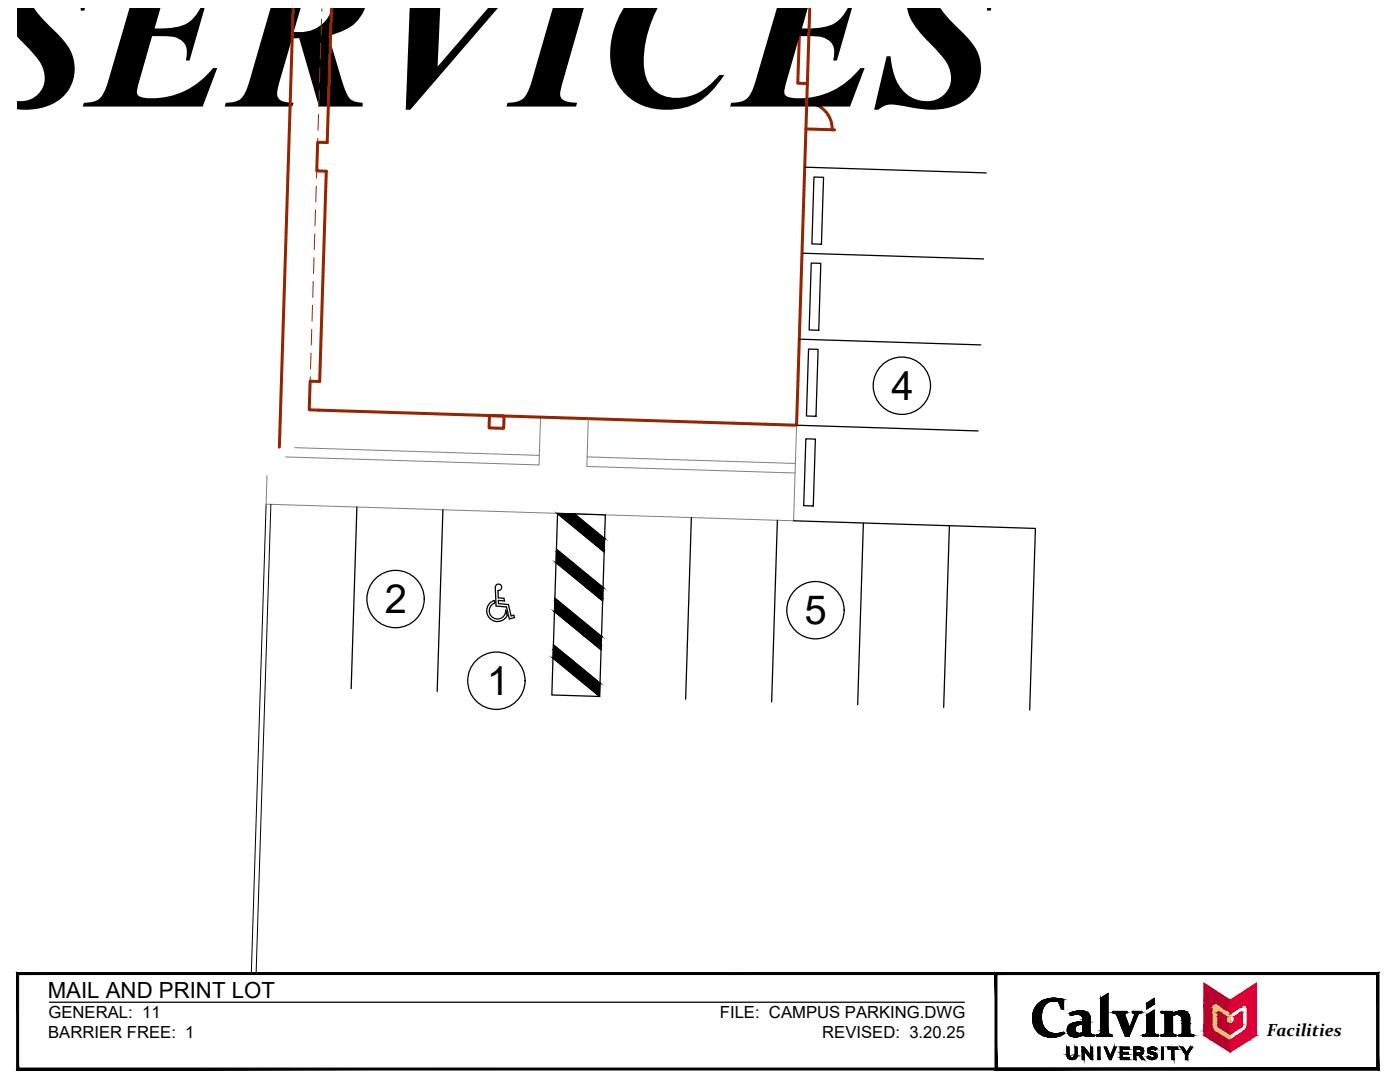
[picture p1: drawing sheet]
<svg xmlns="http://www.w3.org/2000/svg" width="279mm" height="216mm" viewBox="0 0 279 216" stroke-linecap="round" stroke-linejoin="round" font-family="sans-serif">
<defs><g id="words">
<text font-size="42.3" x="18" y="21.3">ERVICES</text>
<g font-size="8">
<text x="177.9" y="79.8">4</text>
<text x="76.8" y="122.4">2</text>
<text x="160.5" y="124.6">5</text>
<text x="97.1" y="138.7">1</text>
</g>
<text font-size="4.4" x="9.5" y="199.1">MAIL AND PRINT LOT</text>
<text font-size="3.5" x="252.8" y="206.8">Facilities</text>
<g font-size="3.3">
<text x="9.7" y="203.1">GENERAL: 11</text>
<text x="143.7" y="203.1">FILE: CAMPUS PARKING.DWG</text>
<text x="9.6" y="207.1">BARRIER FREE: 1</text>
<text x="164.1" y="207.1">REVISED: 3.20.25</text>
</g>
</g></defs>
<!-- layer: CAMPUS MASTER PLAN - BASE|C-BLDG -->
<path d="M58.5 1.8l-2.7 87.4M66.1 1.8l-.8 26.6h-1.9l-.2 5.7 1.9 .1-1.3 41.9h-1.9l-.2 5.7 97.3 3 2.6-83M159.7 1.8l-.5 14.8 1.9 .1M160.8 25.7l5.8 .2M161 20.5a5.2 5.2 0 0 1 5.1 5.4M97.7 82.9l2.9 .1-.1 2.5-2.9-.1z" fill="none" stroke="#952500" stroke-width=".6"/>
<!-- layer: CAMPUS MASTER PLAN - BASE|C-WALK -->
<path d="M58.8 89.3l48.8 1.6M107.9 83.2l-.3 9.6-50.6-1.6M117.2 91.2l41.5 1.3M117.4 83.5l-.3 9.6 41.6 1.3M159 84.8l-.6 19.1-105.3-3.3 .2-5.7" fill="none" stroke="#808080" stroke-width=".2"/>
<!-- layer: CAMPUS MASTER PLAN - BASE|A-ROOF-LINE -->
<g fill="none" stroke="#952500" stroke-width=".2">
<path d="M58.1 15.5l-.1 3.2M58.2 10.8l-.1 3.1M58.4 6l-.1 3.2M58.5 1.8l-.1 2.6M63.7 18.1l-.1 3.2M63.9 13.3l-.1 3.2M64 8.6l-.1 3.1M64.2 3.8l-.1 3.2M64.2 1.8v.4M57.3 39.3l-.1 3.2M57.5 34.6l-.1 3.1M57.6 29.8l-.1 3.2"/>
<path d="M57.8 25l-.1 3.2M57.9 20.3l-.1 3.2M63.1 37.1l-.1 3.2M63.3 32.4l-.1 3.1M63.4 27.6l-.1 3.2M63.6 22.8l-.1 3.2M56.7 58.4l-.1 3.1M56.9 53.6l-.1 3.2M57 48.8l-.1 3.2M57.2 44.1l-.1 3.2M62.5 56.2l-.1 3.1M62.7 51.4l-.1 3.2"/>
<path d="M62.8 46.6l-.1 3.2M63 41.9l-.1 3.2M56.1 77.4l-.1 3.2M56.3 72.6l-.1 3.2M56.4 67.9l-.1 3.2M56.6 63.1l-.1 3.2M61.8 80l-.1 1.8M61.9 75.2l-.1 3.2M62.1 70.4l-.1 3.2M62.2 65.7l-.1 3.2M62.4 60.9l-.1 3.2M55.8 86.9l-.1 2.3"/>
<path d="M56 82.2l-.1 3.1"/>
</g>
<!-- layer: CAMPUS MASTER PLAN - BASE|C-ROAD -->
<path d="M53.1 100.6l-2.9 93.7M54.1 100.6l-3 93.5 5.7 .2" fill="none" stroke="#000" stroke-width=".2"/>
<!-- layer: C-PARK -->
<g fill="none" stroke="#000" stroke-width=".25">
<path d="M160.6 33.4l36.2 1.1M162.4 35.3l2 .1-.5 13.3h-1.9zM160.1 50.5l36.2 1.2M161.9 52.5h1.9l-.4 13.4-1.9-.1zM159.5 67.7l36.2 1.1M161.4 69.6l1.9 .1-.5 13.4-1.9-.1zM159 84.8l36.2 1.2M160.8 87.6h1.9l-.4 13.4-1.9-.1zM71.2 101.2l-1.1 36.2M88.4 101.7l-1.2 36.3M98.6 119.8a2.15 2.15 0 0 0-.9 3.5 2.15 2.15 0 0 0 3.5-.5l-.3-1.1a1.65 1.65 0 0 1-1.3 1.8 1.65 1.65 0 0 1-1.9-1.2 1.65 1.65 0 0 1 1-2M98.7 119.8l.1 .5"/>
<path d="M99.4 117.8a.64 .64 0 0 0 .7-.6 .64 .64 0 0 0-.6-.7 .64 .64 0 0 0-.7 .7l.2 3.7 2.1 .2 .5 2.4 1.1-.3-.1-.4-.6 .1-.5-2.3-2-.2v-.6l1.2 .1-.1-.5-1.2-.1v-1.5M110.7 119.4l9.3 7.6M111 112.3l9.3 7.6M111.1 109.6l9.3 7.6M111.3 102.4l9.5 .3-1.1 36.3-9.6-.3zM111.3 102.5l9.3 7.6M114.7 102.5l6 5M138 103.3l-1.2 36.2M155.1 103.8l-1.1 36.3M158.4 103.9l48.2 1.5-1.1 36.3M172.3 104.4l-1.1 36.2M189.5 104.9l-1.2 36.2"/>
<path d="M110.4 131.3l9.3 7.7M110.4 128.7l9.4 7.6M110.7 122l9.3 7.7"/>
</g>
<g fill="#000" stroke="#000" stroke-width=".2">
<path d="M110.7 119.4l.7 .5h-.7zM111.1 109.6l.6 .5h-.7zM111.3 102.4l2.2 .1zM117 117.2h3.4l-.1 2.2zM117.3 107.5h3.4l-.1 2.1zM110.4 131.3h3.3l6.1 5zM110.4 128.7l1.3 1h-1.3zM116.7 127h3.3v1.7z"/>
<path d="M110.7 119.9l3.3 2.1-2.6-2.1zM110.7 119.9l3.3 2.1h-3.3z"/>
<path d="M111 110.1l3.3 2.2-2.6-2.2zM111 110.1l3.3 2.2h-3.3z"/>
<path d="M111.3 102.5h3.4zM111.3 102.5h3.4z"/>
<path d="M111 112.3l9.4 4.9-6.1-4.9zM111 112.3l9.4 4.9h-3.4z"/>
<path d="M111.3 102.5l9.4 5-6-5zM111.3 102.5l9.4 5h-3.4z"/>
<path d="M117 117.2l2.6 2.2h.7zM119.6 119.4h.7v.5z"/>
<path d="M117.3 107.5l2.6 2.1h.7zM119.9 109.6h.7v.5z"/>
<path d="M110.4 131.3l6 5h3.4zM116.4 136.3h3.4l-.1 2.7z"/>
<path d="M110.4 129.7l3.3 1.6-2-1.6zM110.4 129.7l3.3 1.6h-3.3z"/>
<path d="M110.7 122l9.3 5-6-5zM110.7 122l9.3 5h-3.3z"/>
<path d="M116.7 127l2 1.7h1.3zM118.7 128.7h1.3v1z"/>
</g>
<!-- layer: C-PARK-TEXT -->
<g fill="none" stroke="#000" stroke-width=".25">
<circle cx="180" cy="77" r="5.7"/>
<circle cx="78.9" cy="119.5" r="5.7"/>
<circle cx="99.1" cy="135.8" r="5.7"/>
<circle cx="162.7" cy="121.8" r="5.7"/>
</g>
<!-- layer: A-TITL -->
<g fill="#000" stroke="#000" stroke-width=".2">
<path d="M210 199.2h.4zM219.6 199.2l1.5-1v1zM228.9 200.2l1.5-1v1zM209.5 207h.8zM212 206h.3zM213.6 204.4h4zM213.6 202.6h.3zM213.7 211.4h.5zM214.5 206.9h.4zM215.5 201.7h.4zM216.3 206.5h2zM219.6 206.3h1.6z"/>
<path d="M219.6 206.2h1.5zM228.7 206.3h1.8zM228.8 206.3h1.7zM228.9 200.2h1.5v.2zM229.8 208.9h.4zM230.4 210.5h.5zM228.9 202.5l1.5-1v1zM234 202.3h3.2zM235.7 201.7h.3z"/>
<path d="M207.7 199.9h1.6zM207.5 200h1.6z"/>
<path d="M207.8 199.8l1.5 .1 .3-.1zM207.7 199.9l.1-.1 1.5 .1z"/>
<path d="M207.9 199.8h1.8zM207.8 199.8h1.8z"/>
<path d="M207.9 199.8h1.9zM207.9 199.8h1.8z"/>
<path d="M208 199.7h2.1zM207.9 199.8h1.9z"/>
<path d="M208 199.7h2.3zM208 199.7h2.3z"/>
<path d="M208 199.7h2.3zM208 199.7h2.1z"/>
<path d="M210.3 199.7h2zM210.3 199.7h2z"/>
<path d="M210 199.2h.8zM209.8 199.2h1z"/>
<path d="M209.8 199.2h1.1zM209.7 199.2h1.2z"/>
<path d="M209.7 199.2l1.6 .1zM209.5 199.3h1.8z"/>
<path d="M209.5 199.3h1.9zM209.4 199.3h2z"/>
<path d="M209.4 199.3h2.4zM209.2 199.3h2.6z"/>
<path d="M209.2 199.3h2.7zM209 199.3h2.9z"/>
<path d="M209 199.3l3.2 .1zM208.8 199.4h3.4z"/>
<path d="M208.8 199.4l3.5 .1zM208.6 199.5h3.7z"/>
<path d="M208.6 199.5h3.7zM208.6 199.5h3.7z"/>
<path d="M208.6 199.5l3.7 .1zM208.3 199.6h4z"/>
<path d="M208.3 199.6l4 .1v-.1zM208.1 199.7l.2-.1 4 .1z"/>
<path d="M208.1 199.7h4.2zM208 199.7h4.3z"/>
<path d="M210.3 199.7h2zM210.3 199.7h2z"/>
<path d="M210.6 199.7l1.7 .1zM210.6 199.7l1.7 .1z"/>
<path d="M210.9 199.8l1.4 .1zM210.9 199.8l1.4 .1z"/>
<path d="M211.2 199.9l1.1 1.4v-1.4zM211.2 199.9l1.1 1.4h-.5z"/>
<path d="M219.6 199.2l1.5 6.3v-6.3zM219.6 199.2l1.5 6.3h-1.5z"/>
<path d="M3.7 213.1l-.4 .4 271.5-.4zM3.3 213.5l271.5-.4 .4 .4zM274.8 194.5v18.6l.4 .4zM274.8 194.5l.4-.4v19.4zM3.7 194.5h271.1l.4-.4zM3.3 194.1h271.9l-271.5 .4zM3.3 194.1l.4 19v-18.6zM3.3 194.1l.4 19-.4 .4z"/>
<path d="M199 213.1l-.4 .4 76.2-.4zM198.6 213.5l76.2-.4 .4 .4zM274.8 194.5v18.6l.4 .4zM274.8 194.5l.4-.4v19.4zM199 194.5h75.8l.4-.4zM198.6 194.1h76.6l-76.2 .4zM198.6 194.1l.4 19v-18.6zM198.6 194.1l.4 19-.4 .4z"/>
<path d="M206.1 202.5l1.7 .2v-.2zM206.1 202.5l1.7 .2h-1.7z"/>
<path d="M206.1 202.7l1.7 .2v-.2zM206.1 202.7l1.7 .2h-1.7z"/>
<path d="M206.1 202.9l1.7 .1v-.1zM206.1 202.9l1.7 .1h-1.7z"/>
<path d="M206.1 203l1.7 .2v-.2zM206.1 203l1.7 .2h-1.7z"/>
<path d="M206.1 203.2l1.8 .2-.1-.2zM206.1 203.2l1.8 .2h-1.8z"/>
<path d="M206.1 203.4l1.8 .2v-.2zM206.1 203.4l1.8 .2h-1.8z"/>
<path d="M206.1 202.3l1.7 .2 .1-.2zM206.1 202.3l1.7 .2h-1.7z"/>
<path d="M206.1 203.6l1.8 .2v-.2zM206.1 203.6l1.8 .2h-1.8z"/>
<path d="M206.2 202.1l1.7 .2v-.2zM206.2 202.1l1.7 .2h-1.8z"/>
<path d="M206.2 202h1.7zM206.2 202l1.7 .1z"/>
<path d="M206.1 203.8l1.9 .2-.1-.2zM206.1 203.8l1.9 .2h-1.9z"/>
<path d="M206.1 204l1.9 .2v-.2zM206.1 204l1.9 .2h-1.8z"/>
<path d="M206.3 201.8l1.6 .2 .1-.2zM206.3 201.8l1.6 .2h-1.7z"/>
<path d="M206.3 201.7h1.7zM206.3 201.7l1.7 .1z"/>
<path d="M206.2 204.2l1.9 .1-.1-.1zM206.2 204.2l1.9 .1h-1.9z"/>
<path d="M206.4 201.5l1.6 .2v-.2zM206.4 201.5l1.6 .2h-1.7z"/>
<path d="M206.2 204.3l1.9 .2v-.2zM206.2 204.3l1.9 .2h-1.8z"/>
<path d="M206.4 201.4l1.6 .1 .1-.1zM206.4 201.4l1.6 .1h-1.6z"/>
<path d="M206.3 204.5l1.9 .2-.1-.2zM206.3 204.5l1.9 .2h-1.9z"/>
<path d="M206.5 201.2l1.6 .2 .1-.2zM206.5 201.2l1.6 .2h-1.7z"/>
<path d="M206.6 201.1h1.6zM206.6 201.1l1.6 .1z"/>
<path d="M206.3 204.7l1.9 .1zM206.3 204.7l1.9 .1z"/>
<path d="M206.4 204.8l1.9 .1-.1-.1zM206.4 204.8l1.9 .1h-1.9z"/>
<path d="M206.7 200.9l1.5 .2 .1-.2zM206.7 200.9l1.5 .2h-1.6z"/>
<path d="M206.4 204.9l2 .2-.1-.2zM206.4 204.9l2 .2h-1.9z"/>
<path d="M206.7 200.8h1.6zM206.7 200.8l1.6 .1z"/>
<path d="M206.5 205.1h2zM206.5 205.1h2z"/>
<path d="M206.5 205.1l2.1 .2-.1-.2zM206.5 205.1l2.1 .2h-1.9z"/>
<path d="M206.9 200.6l1.4 .2 .2-.2zM206.9 200.6l1.4 .2h-1.6z"/>
<path d="M206.9 200.6h1.6zM206.9 200.6h1.6z"/>
<path d="M206.7 205.3l1.9 .1zM206.7 205.3l1.9 .1z"/>
<path d="M207.1 200.4l1.4 .2 .1-.2zM207.1 200.4l1.4 .2h-1.6z"/>
<path d="M206.7 205.4l2.1 .2-.2-.2zM206.7 205.4l2.1 .2h-2z"/>
<path d="M207.1 200.4h1.6zM207.1 200.4h1.5z"/>
<path d="M207.2 200.3l1.5 .1 .1-.1zM207.1 200.4l.1-.1 1.5 .1z"/>
<path d="M206.8 205.6h2.1zM206.8 205.6h2.1z"/>
<path d="M207.3 200.2h1.5zM207.2 200.3h1.6z"/>
<path d="M206.9 205.6l2.1 .1zM206.9 205.6l2.1 .1z"/>
<path d="M207 205.7l2.3 .2-.3-.2zM207 205.7l2.3 .2h-2.2z"/>
<path d="M207.5 200.1l1.3 .1 .3-.1zM207.3 200.2l.2-.1 1.3 .1z"/>
<path d="M207.5 200h1.6zM207.5 200.1h1.6z"/>
<path d="M207.1 205.9h2.2zM207.1 205.9h2.2z"/>
<path d="M207.1 205.9l2.5 .1-.3-.1zM207.1 205.9l2.5 .1h-2.3z"/>
<path d="M209.5 207h.8zM209.7 207h.6z"/>
<path d="M207.3 206l2.5 .1zM207.3 206l2.5 .1z"/>
<path d="M207.4 206.1l2.6 .1zM207.4 206.1l2.6 .1z"/>
<path d="M207.4 206.2h2.7zM207.4 206.2h2.7z"/>
<path d="M207.5 206.2h2.9zM207.5 206.2h2.9z"/>
<path d="M207.5 206.2h3.2zM207.5 206.2h3.2z"/>
<path d="M209.3 206.9h1.3zM209.3 206.9l1 .1z"/>
<path d="M209.1 206.9h1.6zM209.1 206.9h1.5z"/>
<path d="M209 206.9h1.9zM209 206.9h1.7z"/>
<path d="M208.7 206.8h2.4zM208.7 206.8l2.2 .1z"/>
<path d="M208.6 206.8h2.6zM208.6 206.8h2.5z"/>
<path d="M208.4 206.7h3.1zM208.4 206.7l2.8 .1z"/>
<path d="M208.3 206.7h3.2zM208.3 206.7h3.2z"/>
<path d="M208 206.6l3.5 .1 .3-.1zM208 206.6l3.5 .1h-3.2z"/>
<path d="M207.8 206.4l4 .2 .3-.2zM207.8 206.4l4 .2h-3.8zM208 206.6h3.8zM208 206.6h3.8z"/>
<path d="M207.7 206.4h4.4zM207.7 206.4h4.4z"/>
<path d="M212 206l.3 .1zM211.8 206.1h.5z"/>
<path d="M211.8 206.1l.5 .1zM211.5 206.2h.8z"/>
<path d="M211.5 206.2h.9zM211.1 206.2h1.3z"/>
<path d="M211.1 206.2h1.3zM210.8 206.2h1.6z"/>
<path d="M210.8 206.2h1.6zM210.7 206.2h1.7z"/>
<path d="M207.5 206.2l4.6 .2 .3-.2zM207.5 206.2l4.6 .2h-4.4z"/>
<path d="M212.9 208.9l.5 1.6v-1.6zM212.9 208.9l.5 1.6h-.5z"/>
<path d="M212.9 210.5h.5zM212.9 210.5h.5z"/>
<path d="M212.9 210.5l.5 .1zM212.9 210.5l.5 .1z"/>
<path d="M212.9 210.6l.5 .1zM212.9 210.6l.5 .1z"/>
<path d="M212.9 210.7h.5zM212.9 210.7h.5z"/>
<path d="M212.9 210.7l.6 .1zM212.9 210.7l.6 .1z"/>
<path d="M213 210.8l.5 .1zM213 210.8l.5 .1z"/>
<path d="M213 210.9h.6zM213 210.9h.6z"/>
<path d="M213 210.9l.6 .1zM213 210.9l.6 .1z"/>
<path d="M213.1 211h.7zM213.1 211h.7z"/>
<path d="M213.7 211.4h.4zM213.8 211.4h.3z"/>
<path d="M213.1 211h.8zM213.1 211h.8z"/>
<path d="M213.1 211h.8zM213.1 211h.8z"/>
<path d="M213.6 202.5h.4zM213.6 202.5l.3 .1z"/>
<path d="M213.1 211h.9zM213.1 211h.9z"/>
<path d="M213.6 202.5h.7zM213.6 202.5h.4z"/>
<path d="M213.6 211.4h.7zM213.6 211.4h.6z"/>
<path d="M213.5 211.3h.9zM213.5 211.3l.8 .1z"/>
<path d="M214.5 206.9h.3zM214.5 206.9h.3z"/>
<path d="M213.4 211.3h1.1zM213.4 211.3h1z"/>
<path d="M213 205.3h1.5zM213 205.3h1.5z"/>
<path d="M213 205.3l1.5 .2v-.2zM213 205.3l1.5 .2h-1.5zM213 205.5h1.5zM213 205.5h1.5z"/>
<path d="M213 205.5l1.6 .2-.1-.2zM213 205.5l1.6 .2h-1.6z"/>
<path d="M214.5 210.6h.5zM214.5 210.6h.5z"/>
<path d="M213 205.1l1.5 .2 .1-.2zM213 205.1l1.5 .2h-1.5z"/>
<path d="M213 205.1h1.6zM213 205.1h1.6z"/>
<path d="M213.3 211.2h1.3zM213.3 211.2l1.2 .1z"/>
<path d="M213 205.7h1.6zM213 205.7h1.6z"/>
<path d="M213 205.7l1.6 .1v-.1zM213 205.7l1.6 .1h-1.6z"/>
<path d="M213.6 202.4h1zM213.6 202.4l.7 .1z"/>
<path d="M213.1 204.9l1.5 .2v-.2zM213.1 204.9l1.5 .2h-1.6z"/>
<path d="M213.3 211.2h1.3zM213.3 211.2h1.3z"/>
<path d="M213 205.8h1.6zM213 205.8h1.6z"/>
<path d="M213 205.8l1.7 .1zM213 205.8l1.7 .1z"/>
<path d="M213.2 204.8h1.5zM213.2 204.8l1.4 .1h-1.5zM213.1 204.9h1.5zM213.1 204.9h1.5z"/>
<path d="M213.2 204.8h1.5zM213.2 204.8h1.5z"/>
<path d="M213 205.9l1.7 .1zM213 205.9l1.7 .1z"/>
<path d="M213.2 211.1h1.5zM213.2 211.1l1.4 .1z"/>
<path d="M213.2 204.8h1.5zM213.2 204.8h1.5z"/>
<path d="M213.1 206h1.7zM213.1 206h1.7z"/>
<path d="M213.1 211h1.7zM213.1 211l1.6 .1z"/>
<path d="M214.1 211h.7zM214 211h.8z"/>
<path d="M213.1 206l1.8 .1zM213.1 206l1.8 .1z"/>
<path d="M214.2 211h.6zM214.1 211h.7z"/>
<path d="M213.3 204.7h1.5zM213.3 204.7l1.4 .1z"/>
<path d="M214.3 210.9l.5 .1zM214.3 210.9l.5 .1z"/>
<path d="M214.3 211h.5zM214.2 211h.6z"/>
<path d="M213.3 204.6h1.6zM213.3 204.6l1.5 .1z"/>
<path d="M213.1 206.1h1.8zM213.1 206.1h1.8z"/>
<path d="M214.4 210.9h.5zM214.3 210.9h.5z"/>
<path d="M213.3 204.6h1.6zM213.3 204.6h1.6z"/>
<path d="M213.1 206.1h1.9zM213.1 206.1h1.9z"/>
<path d="M214.5 210.8h.4zM214.5 210.8l.4 .1h-.5z"/>
<path d="M214.5 210.8h.4zM214.5 210.8h.4z"/>
<path d="M213.6 202.4h1.3zM213.6 202.4h1z"/>
<path d="M214.5 210.7h.5zM214.5 210.7l.4 .1z"/>
<path d="M213.1 206.1l2 .1zM213.1 206.1l2 .1z"/>
<path d="M214.6 208.9l.4 1.6v-1.6zM214.6 208.9l.4 1.6h-.4z"/>
<path d="M214.6 210.5l.4 .1v-.1zM214.6 210.5l.4 .1h-.5z"/>
<path d="M214.5 210.6l.5 .1v-.1zM214.5 210.6l.5 .1h-.5z"/>
<path d="M214.3 206.9h.7zM214.3 206.9h.6z"/>
<path d="M214.3 206.9h.8zM214.3 206.9h.7z"/>
<path d="M213.1 206.2h2.1zM213.1 206.2h2.1z"/>
<path d="M213.4 204.5h1.7zM213.4 204.5l1.5 .1h-1.6z"/>
<path d="M213.4 204.5h1.7zM213.4 204.5h1.7z"/>
<path d="M213.2 206.2h2.1zM213.2 206.2h2.1z"/>
<path d="M214 206.8h1.3zM214 206.8l1.1 .1z"/>
<path d="M213.5 204.5h1.8zM213.4 204.5h1.7z"/>
<path d="M213.2 206.2h2.2zM213.2 206.2h2.2z"/>
<path d="M213.9 206.8h1.4zM213.9 206.8h1.4z"/>
<path d="M213.9 206.8h1.5zM213.9 206.8h1.4z"/>
<path d="M213.5 204.4h2zM213.5 204.5h1.8z"/>
<path d="M213.7 206.7h1.9zM213.7 206.7l1.7 .1z"/>
<path d="M213.7 206.7h1.9zM213.7 206.7h1.9z"/>
<path d="M213.6 206.6h2.1zM213.6 206.6l2 .1z"/>
<path d="M213.6 204.4h2.2zM213.5 204.4h2z"/>
<path d="M213.4 206.5h2.5zM213.4 206.5l2.3 .1z"/>
<path d="M215.5 201.7h.5zM215.3 201.7h.7z"/>
<path d="M215.3 201.7h.8zM215.2 201.7h.9z"/>
<path d="M213.3 206.4l2.6 .1 .1-.1zM213.3 206.4l2.6 .1h-2.5zM213.4 206.5h2.5zM213.4 206.5h2.5z"/>
<path d="M213.6 204.4h2.5zM213.6 204.4h2.2z"/>
<path d="M215.2 201.7l1.1 .1zM214.9 201.8h1.4zM214.9 201.8h1.4zM214.9 201.8h1.4z"/>
<path d="M213.3 206.4h2.8zM213.3 206.4h2.7z"/>
<path d="M214.9 201.8h1.6zM214.7 201.8h1.8z"/>
<path d="M216 208.9l.9 .8-.6-.8zM216 208.9l.9 .8h-.9z"/>
<path d="M216 209.7l.4 1.7v-1.7zM216 209.7l.4 1.7h-.4z"/>
<path d="M214.7 201.8h1.9zM214.6 201.8h2z"/>
<path d="M214.6 201.8l2.1 .1zM214.4 201.9h2.3z"/>
<path d="M214.4 201.9h2.4zM214.2 201.9h2.6z"/>
<path d="M214.2 201.9l2.7 .1zM214 202h2.9z"/>
<path d="M216.4 209.7l1.2 .9-.7-.9zM216.4 209.7l1.2 .9h-.5z"/>
<path d="M214 202l3 .1zM213.8 202.1h3.2z"/>
<path d="M213.8 202.1h3.3zM213.7 202.1h3.4z"/>
<path d="M213.7 202.1l3.5 .1zM213.5 202.2h3.7z"/>
<path d="M213.5 202.2h3.7zM213.5 202.2h3.7z"/>
<path d="M213.5 202.2l3.8 .2-.1-.2zM213.5 202.2l3.8 .2h-3.8z"/>
<path d="M213.5 202.4h3.8zM213.5 202.4h3.8z"/>
<path d="M214.9 202.4h2.4zM214.9 202.4h2.4z"/>
<path d="M215.2 202.4h2.2zM215.2 202.4h2.2z"/>
<path d="M215.4 202.4l2 .1zM215.4 202.4l2 .1z"/>
<path d="M215.6 202.5h1.8zM215.6 202.5h1.8z"/>
<path d="M215.6 202.5l1.8 .1zM215.6 202.5l1.8 .1z"/>
<path d="M215.7 202.6h1.8zM215.7 202.6h1.8z"/>
<path d="M215.8 202.6l1.7 .1zM215.8 202.6l1.7 .1z"/>
<path d="M215.8 202.7l1.7 .1v-.1zM215.8 202.7l1.7 .1h-1.6z"/>
<path d="M215.9 202.8h1.6zM215.9 202.8h1.6z"/>
<path d="M215.9 202.8l1.6 .1v-.1zM215.9 202.8l1.6 .1h-1.5z"/>
<path d="M216 202.9l1.6 .1zM216 202.9l1.6 .1z"/>
<path d="M216.1 205.8l1.5 .2-.1-.2zM216.1 205.8l1.5 .2h-1.5z"/>
<path d="M216 203l1.6 .1zM216 203l1.6 .1z"/>
<path d="M216 203.1l1.6 .2v-.2zM216 203.1l1.6 .2h-1.5z"/>
<path d="M216.1 205.6l1.4 .2 .1-.2zM216.1 205.6l1.4 .2h-1.4z"/>
<path d="M216.1 203.9h1.5zM215.7 203.9h1.9z"/>
<path d="M215.7 203.9h1.9zM215.4 203.9h2.2z"/>
<path d="M215.4 203.9l2.2 .1zM215 204h2.6z"/>
<path d="M215 204h2.6zM214.7 204h2.9z"/>
<path d="M214.7 204h2.9zM214.5 204h3.1z"/>
<path d="M214.5 204l3.1 .1zM214.2 204.1h3.4z"/>
<path d="M214.2 204.1l3.4 .1zM214 204.2h3.6z"/>
<path d="M214 204.2l3.6 .1v-.1zM213.7 204.3l.3-.1 3.6 .1z"/>
<path d="M213.7 204.3l3.9 .1zM213.6 204.4h4zM213.6 204.4h4z"/>
<path d="M216.1 204.4l1.5 1.2v-1.2zM216.1 204.4l1.5 1.2h-1.5z"/>
<path d="M216.1 206h1.5zM216.1 206h1.5z"/>
<path d="M216.1 203.3h1.5zM216.1 203.3h1.5z"/>
<path d="M216.1 203.3l1.5 .2v-.2zM216.1 203.3l1.5 .2h-1.5z"/>
<path d="M216.1 203.5l1.5 .4v-.4zM216.1 203.5l1.5 .4h-1.5z"/>
<path d="M216.1 206l1.5 .1zM216 206.1h1.6z"/>
<path d="M216 206.1h1.6zM215.9 206.1h1.7z"/>
<path d="M215.9 206.1l1.7 .1zM215.8 206.2h1.8z"/>
<path d="M215.8 206.2h1.8zM215.8 206.2h1.8z"/>
<path d="M215.8 206.2h1.8zM215.6 206.2h2z"/>
<path d="M215.6 206.2h2zM215.5 206.2h2.1z"/>
<path d="M215.5 206.2h2.1zM215.4 206.2h2.2z"/>
<path d="M213.2 206.2h4.5zM213.2 206.2h4.5z"/>
<path d="M213.2 206.2l4.5 .1zM213.2 206.2l4.5 .1z"/>
<path d="M213.2 206.3h4.5zM213.2 206.3h4.5z"/>
<path d="M213.2 206.3h4.6zM213.2 206.3h4.6z"/>
<path d="M213.2 206.3l4.6 .1zM213.2 206.3l4.6 .1z"/>
<path d="M216.1 206.4h1.7zM216.1 206.4h1.7z"/>
<path d="M216.1 206.4h1.8zM216.1 206.4h1.8z"/>
<path d="M216.2 206.4h1.8zM216.2 206.4h1.8z"/>
<path d="M216.2 206.4l1.8 .1zM216.2 206.4l1.8 .1z"/>
<path d="M216.2 206.5h2zM216.2 206.5h2z"/>
<path d="M217.6 208.9l.5 1.7v-1.7zM217.6 208.9l.5 1.7h-.5z"/>
<path d="M217.1 210.6l1 .8v-.8zM217.1 210.6l1 .8h-.3z"/>
<path d="M216.2 206.5h2.1zM216.2 206.5h2.1zM216.3 206.5h2z"/>
<path d="M216.3 206.5l2 .1zM216.3 206.5l2 .1z"/>
<path d="M216.4 206.6l1.9 .1zM216.4 206.6l1.9 .1z"/>
<path d="M216.5 206.7h1.8zM216.5 206.7h1.8z"/>
<path d="M216.7 206.7l1.6 .1zM216.7 206.7l1.6 .1z"/>
<path d="M216.8 206.8h1.5zM216.8 206.8h1.5z"/>
<path d="M219.1 208.9l.4 2.5v-2.5zM219.1 208.9l.4 2.5h-.4z"/>
<path d="M220.4 208.9l1.2 1.9-.8-1.9zM220.4 208.9l1.2 1.9h-.5z"/>
<path d="M219.6 205.5l1.5 .2v-.2zM219.6 205.5l1.5 .2h-1.5z"/>
<path d="M219.6 205.7l1.5 .5v-.5zM219.6 205.7l1.5 .5h-1.5zM219.6 206.2h1.5zM219.6 206.2h1.5z"/>
<path d="M219.6 206.2h1.5zM219.6 206.2h1.5zM219.6 206.2h1.5z"/>
<path d="M219.6 206.2h1.6zM219.6 206.2h1.6z"/>
<path d="M219.6 206.2h1.6zM219.6 206.2h1.6z"/>
<path d="M219.6 206.2l1.6 .1zM219.6 206.2l1.6 .1zM219.6 206.3h1.6zM219.6 206.3h1.6z"/>
<path d="M219.6 206.3h1.6zM219.6 206.3h1.6z"/>
<path d="M219.6 206.3h1.6zM219.6 206.3h1.6z"/>
<path d="M219.6 206.3h1.6zM219.6 206.3h1.6zM219.6 206.3h1.6z"/>
<path d="M219.6 206.3h1.6zM219.6 206.3h1.6zM219.5 206.3h1.7zM219.5 206.3h1.7z"/>
<path d="M219.5 206.3h1.7zM219.5 206.3h1.7z"/>
<path d="M219.5 206.3h1.8zM219.5 206.3h1.8z"/>
<path d="M219.5 206.3h1.8zM219.5 206.3h1.8z"/>
<path d="M219.5 206.3l1.8 .1zM219.5 206.4h1.8z"/>
<path d="M219.5 206.4l2.5 .1-.7-.1zM218.8 206.5l.7-.1 2.5 .1z"/>
<path d="M218.8 206.5l3.2 .3v-.3zM218.8 206.5l3.2 .3h-3.2z"/>
<path d="M221.1 210.8l.6 .6 .3-.6zM221.1 210.8l.6 .6h-.3z"/>
<path d="M222.3 208.9l-.3 1.9 .8-1.9zM222.3 208.9l-.3 1.9h-.4z"/>
<path d="M223.6 209.4l.4 .6v-.6zM223.6 209.4l.4 .6h-.4z"/>
<path d="M223.6 210.4l.4 .6v-.6zM223.6 210.4l.4 .6h-.4z"/>
<path d="M222.6 202.2h1.8zM222.6 202.2h1.8z"/>
<path d="M222.6 202.2h1.8zM222.6 202.2h1.8z"/>
<path d="M222.7 202.2l1.7 .1zM222.7 202.2l1.7 .1z"/>
<path d="M222.7 202.3h1.7zM222.7 202.3h1.7z"/>
<path d="M222.7 202.3l1.7 .1zM222.7 202.3l1.7 .1z"/>
<path d="M222.6 202.2h1.8zM222.6 202.2h1.8z"/>
<path d="M222.8 202.4h1.7zM222.8 202.4h1.7z"/>
<path d="M222.8 202.4l1.7 .1zM222.8 202.4l1.7 .1z"/>
<path d="M222.8 202.5l2.6 2.6-.9-2.6zM222.8 202.5l2.6 2.6h-1.5z"/>
<path d="M222.1 201.8l2.8 .3v-.3zM222.1 201.8l2.8 .3h-2.8z"/>
<path d="M222.1 202.1l2.3 .1 .5-.1zM222.1 202.1l2.3 .1h-1.8z"/>
<path d="M223.6 210l1.6 .4v-.4zM223.6 210l1.6 .4h-1.6z"/>
<path d="M223.6 208.9l1.8 .5v-.5zM223.6 208.9l1.8 .5h-1.8z"/>
<path d="M223.6 211l1.8 .4v-.4zM223.6 211l1.8 .4h-1.8z"/>
<path d="M223.9 205.1l1.4 1.7 .7-1.7zM223.9 205.1l1.4 1.7h-.7z"/>
<path d="M226.3 209.4l.4 .8v-.8zM226.3 209.4l.4 .8h-.4z"/>
<path d="M226.3 210.5l.4 .9v-.9zM226.3 210.5l.4 .9h-.4z"/>
<path d="M226.5 202.5l-.5 2.6 1.1-2.6zM226.5 202.5l-.5 2.6h-.6z"/>
<path d="M226.5 202.4h.6zM226.5 202.4l.6 .1z"/>
<path d="M226.5 202.4h.7zM226.5 202.4h.6z"/>
<path d="M226.5 202.3h.7zM226.5 202.3l.7 .1z"/>
<path d="M226.5 202.3h.8zM226.5 202.3h.7z"/>
<path d="M226.5 202.2h.8zM226.5 202.2l.8 .1z"/>
<path d="M226.5 202.2h.8zM226.5 202.2h.8z"/>
<path d="M226.5 202.2h.8zM226.5 202.2h.8z"/>
<path d="M226.3 208.9h1.3zM226.3 208.9h1.3z"/>
<path d="M226.3 208.9l1.4 .1zM226.3 208.9l1.4 .1z"/>
<path d="M226.3 210.5h1.4zM226.3 210.5h1.4z"/>
<path d="M226.3 209h1.6zM226.3 209h1.6z"/>
<path d="M227.2 210.5l1.2 .9-.7-.9zM227.2 210.5l1.2 .9h-.5z"/>
<path d="M226.3 210.4h1.5zM226.3 210.4l1.4 .1z"/>
<path d="M226.3 209l1.7 .1zM226.3 209l1.7 .1z"/>
<path d="M226 201.8l1.9 .3v-.3zM226 201.8l1.9 .3h-1.9z"/>
<path d="M226 202.1l1.3 .1 .6-.1zM226 202.1l1.3 .1z"/>
<path d="M226.3 210.3h1.7zM226.3 210.3l1.5 .1z"/>
<path d="M226.3 209.1l1.8 .1zM226.3 209.1l1.8 .1h-1.8z"/>
<path d="M226.3 210.2l1.7 .1 .1-.1zM226.3 210.2l1.7 .1h-1.7z"/>
<path d="M226.3 209.2l1.8 .2v-.2zM226.3 209.2l1.8 .2h-1.8z"/>
<path d="M227.4 210.1l.7 .1zM226.7 210.2h1.4z"/>
<path d="M226.3 210.2h1.8zM226.3 210.2h1.8z"/>
<path d="M227.5 210.1h.6zM227.4 210.1h.7z"/>
<path d="M227.6 210.1h.5zM227.5 210.1h.6z"/>
<path d="M227.4 209.4h.8zM227.4 209.4h.8z"/>
<path d="M227.6 210.1h.5zM227.6 210.1h.5z"/>
<path d="M227.5 209.4h.7zM227.5 209.4h.7z"/>
<path d="M227.5 209.4h.7zM227.5 209.4h.7z"/>
<path d="M227.6 210.1h.6zM227.6 210.1h.5z"/>
<path d="M227.6 209.4l.6 .1zM227.6 209.4l.6 .1z"/>
<path d="M227.7 210h.5zM227.7 210l.5 .1z"/>
<path d="M227.7 209.5h.5zM227.7 209.5h.5z"/>
<path d="M227.7 209.9l.5 .1zM227.7 209.9l.5 .1z"/>
<path d="M227.7 210h.5zM227.7 210h.5z"/>
<path d="M227.7 209.5h.5zM227.7 209.5h.5z"/>
<path d="M227.7 209.5l.5 .1zM227.7 209.5l.5 .1z"/>
<path d="M227.8 209.6h.4zM227.8 209.6h.4z"/>
<path d="M227.8 209.9h.4zM227.8 209.9h.4z"/>
<path d="M227.8 209.6l.4 .1zM227.8 209.6l.4 .1z"/>
<path d="M227.8 209.7h.4zM227.8 209.7h.4z"/>
<path d="M227.8 209.7l.4 .1zM227.8 209.7l.4 .1z"/>
<path d="M227.8 209.8h.4zM227.8 209.8h.4z"/>
<path d="M227.8 209.8h.4zM227.8 209.8l.4 .1z"/>
<path d="M228.9 200.2v.2h1.5zM228.9 200.4h1.5l-1.5 .9z"/>
<path d="M229.2 210.8l.2 .1zM229.2 210.8l.2 .1h-.2z"/>
<path d="M229.2 210.9h.4zM229.2 210.9h.4h-.5z"/>
<path d="M229.1 209.5l.4 .1zM229.1 209.5l.4 .1z"/>
<path d="M229.1 209.6h.4zM229.1 209.6h.4z"/>
<path d="M229.1 209.6h.4zM229.1 209.6h.4z"/>
<path d="M229.1 209.6l.4 .1zM229.1 209.6l.4 .1z"/>
<path d="M229.1 209.7h.4zM229.1 209.7h.4z"/>
<path d="M229.1 209.7h.5zM229.1 209.7h.5z"/>
<path d="M229.1 209.5h.5zM229.1 209.5h.4z"/>
<path d="M229.1 209.7l.5 .1zM229.1 209.7l.5 .1z"/>
<path d="M229.1 209.4h.5zM229.1 209.4h.5z"/>
<path d="M229.1 209.4h.5zM229.1 209.4l.5 .1z"/>
<path d="M229.1 209.8h.5zM229.1 209.8h.5z"/>
<path d="M229.1 209.8h.5zM229.1 209.8h.5z"/>
<path d="M229.1 210.9l.7 .1zM229.1 210.9l.7 .1zM229 211h.8zM229 211h.8z"/>
<path d="M229.1 209.4h.5zM229.1 209.4h.5z"/>
<path d="M229.1 209.8h.6zM229.1 209.8h.6z"/>
<path d="M229.1 209.4h.6zM229.1 209.4h.5z"/>
<path d="M229.1 209.8l.6 .1zM229.1 209.8l.6 .1z"/>
<path d="M229.1 209.3h.6zM229.1 209.3l.6 .1z"/>
<path d="M229.1 209.9h.7zM229.1 209.9h.7z"/>
<path d="M229.1 209.3h.7zM229.1 209.3h.6z"/>
<path d="M229.1 209.3h.7zM229.1 209.3h.7z"/>
<path d="M229.1 209.9h.7zM229.1 209.9h.7z"/>
<path d="M229 211l.9 .1zM229 211l.9 .1z"/>
<path d="M229.1 209.9h.9zM229.1 209.9h.9z"/>
<path d="M229.1 209.3h.8zM229.1 209.3h.7z"/>
<path d="M229 211.1h1zM229 211.1h1z"/>
<path d="M230 208.9h.2zM229.8 208.9h.4zM229.8 208.9h.4z"/>
<path d="M229.1 209.9l1.2 .1zM229.1 209.9l1.2 .1z"/>
<path d="M229.7 211.4h.4zM229.7 211.4h.2z"/>
<path d="M229.7 211.4h.4zM229.7 211.4h.4z"/>
<path d="M229.8 208.9l.6 .1zM229.6 209h.8z"/>
<path d="M229.2 210h1.1zM229.2 210h1.1z"/>
<path d="M229.2 210l1.3 .1zM229.2 210l1.3 .1z"/>
<path d="M229.5 211.4h.8zM229.5 211.4h.6z"/>
<path d="M229.5 211.4h.8zM229.5 211.4h.8z"/>
<path d="M228.9 202.5l1.5 3.7v-3.7zM228.9 202.5l1.5 3.7h-1.6z"/>
<path d="M228.8 206.2h1.6zM228.8 206.2h1.6z"/>
<path d="M228.8 206.2h1.6zM228.8 206.2h1.6z"/>
<path d="M228.8 206.2h1.6zM228.8 206.2h1.6z"/>
<path d="M228.8 206.2h1.6zM228.8 206.2h1.6z"/>
<path d="M228.8 206.2h1.6zM228.8 206.2h1.6z"/>
<path d="M228.8 206.2h1.6zM228.8 206.2h1.6z"/>
<path d="M228.8 206.2l1.6 .1zM228.8 206.2l1.6 .1z"/>
<path d="M228.8 206.3h1.6zM228.8 206.3h1.6z"/>
<path d="M228.8 206.3h1.6zM228.8 206.3h1.6zM228.8 206.3h1.6zM228.8 206.3h1.6z"/>
<path d="M228.8 206.3h1.7zM228.8 206.3h1.7zM228.8 206.3h1.7z"/>
<path d="M229.6 209h.8zM229.6 209h.8z"/>
<path d="M229.6 209l1 .1zM229.4 209.1h1.2z"/>
<path d="M228.8 206.3h1.7zM228.8 206.3h1.7zM228.7 206.3h1.8z"/>
<path d="M228.7 206.3l1.8 .1zM228.7 206.4h1.8z"/>
<path d="M229.2 210.1h1.3zM229.2 210.1h1.3z"/>
<path d="M229.3 211.3h1.2zM229.3 211.3l1 .1z"/>
<path d="M229.3 211.3h1.2zM229.3 211.3h1.2z"/>
<path d="M229.3 210.1l1.3 .1zM229.3 210.1l1.3 .1z"/>
<path d="M228.7 206.4h1.8zM228.7 206.4h1.8z"/>
<path d="M228.7 206.4l2.5 .1-.7-.1zM228 206.5l.7-.1 2.5 .1z"/>
<path d="M230.4 209.5l.2 .1zM230.4 209.5h.2z"/>
<path d="M229.3 210.2h1.3zM229.3 210.2h1.3z"/>
<path d="M229.4 209.1h1.2zM229.4 209.1h1.2z"/>
<path d="M229.3 210.2h1.4zM229.3 210.2h1.4z"/>
<path d="M229.4 209.1l1.3 .1zM229.3 209.2h1.4z"/>
<path d="M229.2 211.2h1.5zM229.2 211.2h1.5z"/>
<path d="M229.2 211.2l1.3 .1 .2-.1zM229.2 211.2l1.3 .1z"/>
<path d="M230.3 209.4h.4zM230.3 209.4l.3 .1z"/>
<path d="M229.4 210.2h1.3zM229.4 210.2h1.3z"/>
<path d="M229.5 210.2h1.2zM229.5 210.2h1.2z"/>
<path d="M230.1 209.3h.6zM230.1 209.3l.6 .1z"/>
<path d="M229.6 210.2l1.2 .1zM229.6 210.2l1.2 .1z"/>
<path d="M229.9 209.3h.8zM229.9 209.3h.8z"/>
<path d="M230 209.3h.7zM230 209.3h.7z"/>
<path d="M229.3 209.2h1.5zM229.3 209.2h1.5z"/>
<path d="M229 211.1l1.7 .1 .1-.1zM229 211.1l1.7 .1z"/>
<path d="M230.1 211h.7zM230 211.1h.8z"/>
<path d="M229.2 209.2h1.6zM229.2 209.2l1.5 .1h-1.6z"/>
<path d="M229.9 210.3h.9zM229.9 210.3h.9z"/>
<path d="M229.9 210.3l.9 .1zM229.9 210.3l.9 .1z"/>
<path d="M230.2 211h.6zM230.1 211h.7z"/>
<path d="M229.2 209.2h1.6zM229.2 209.2h1.6z"/>
<path d="M230.2 211h.6zM230.2 211h.6z"/>
<path d="M230.3 211h.5zM230.2 211h.6z"/>
<path d="M230.3 211h.5zM230.3 211h.5z"/>
<path d="M230.2 210.4h.6zM230.2 210.4h.6z"/>
<path d="M230.2 210.4l.7 .1zM230.2 210.4l.7 .1z"/>
<path d="M230.4 210.9h.4zM230.4 210.9l.4 .1z"/>
<path d="M230.3 210.5h.6zM230.3 210.5h.6z"/>
<path d="M230.4 210.9h.5zM230.4 210.9h.4z"/>
<path d="M230.3 210.5h.6zM230.3 210.5h.6zM230.4 210.5h.5z"/>
<path d="M230.4 210.9h.5zM230.4 210.9h.5z"/>
<path d="M230.4 210.5l.5 .1zM230.4 210.5l.5 .1z"/>
<path d="M230.4 210.8h.5zM230.4 210.8l.5 .1z"/>
<path d="M230.4 210.6h.5zM230.4 210.6h.5z"/>
<path d="M230.4 210.6l.5 .1zM230.4 210.6l.5 .1z"/>
<path d="M230.4 210.7l.5 .1zM230.4 210.7l.5 .1z"/>
<path d="M230.4 210.8h.5zM230.4 210.8h.5z"/>
<path d="M230.4 210.8h.5zM230.4 210.8h.5z"/>
<path d="M230.4 210.7h.5zM230.4 210.7h.5z"/>
<path d="M228 206.5l3.2 .3v-.3zM228 206.5l3.2 .3h-3.2z"/>
<path d="M231.8 208.9l.4 2.5v-2.5zM231.8 208.9l.4 2.5h-.4z"/>
<path d="M231.7 201.8l2.3 .3v-.3zM231.7 201.8l2.3 .3h-2.3z"/>
<path d="M231.7 202.1l2.3 .2v-.2zM231.7 202.1l2.3 .2h-1.6z"/>
<path d="M232.4 202.3h1.6zM232.4 202.3h1.6z"/>
<path d="M232.4 202.3h1.6zM232.4 202.3h1.6z"/>
<path d="M232.4 202.3h1.6zM232.4 202.3h1.6z"/>
<path d="M232.5 202.7l1.5 3.5v-3.5zM232.5 202.7l1.5 3.5h-1.5z"/>
<path d="M232.5 206.2h1.5zM232.5 206.2h1.5z"/>
<path d="M232.5 206.2h1.5zM232.5 206.2h1.5z"/>
<path d="M232.5 206.2h1.5zM232.5 206.2h1.5z"/>
<path d="M232.5 206.2h1.5zM232.5 206.2h1.5z"/>
<path d="M232.5 206.2l1.5 .1zM232.5 206.2l1.5 .1z"/>
<path d="M232.5 206.3h1.5zM232.5 206.3h1.5z"/>
<path d="M232.5 206.3h1.6zM232.5 206.3h1.6z"/>
<path d="M232.4 206.3h1.7zM232.4 206.3h1.7z"/>
<path d="M232.4 206.3h1.7zM232.4 206.3h1.7zM232.4 206.3h1.7zM232.4 206.3h1.7z"/>
<path d="M232.4 206.3h1.7zM232.4 206.3h1.7z"/>
<path d="M232.4 206.3h1.7zM232.4 206.3h1.7z"/>
<path d="M232.4 206.3h1.7zM232.4 206.3h1.7z"/>
<path d="M232.4 206.3l1.7 .1zM232.4 206.3l1.7 .1z"/>
<path d="M232.4 206.4h1.7zM232.3 206.4h1.8z"/>
<path d="M232.3 206.4h1.8zM232.3 206.4h1.8z"/>
<path d="M232.3 206.4l2.4 .1-.6-.1zM231.7 206.5l.6-.1 2.4 .1z"/>
<path d="M232.5 202.6l1.5 .1 .2-.1zM232.5 202.6l1.5 .1h-1.5z"/>
<path d="M233.9 209.4l.4 2v-2zM233.9 209.4l.4 2h-.4z"/>
<path d="M232.5 202.5h2zM232.5 202.5l1.7 .1z"/>
<path d="M232.5 202.4h2.2zM232.5 202.4l2 .1z"/>
<path d="M231.7 206.5l3 .3v-.3zM231.7 206.5l3 .3h-3z"/>
<path d="M232.5 202.4h2.4zM232.5 202.4h2.2z"/>
<path d="M233.1 208.9l2 .5v-.5zM233.1 208.9l2 .5h-2z"/>
<path d="M235.7 201.7h.4zM235.5 201.7h.6z"/>
<path d="M235.6 208.9l1.2 1.1-.7-1.1zM235.6 208.9l1.2 1.1h-.5z"/>
<path d="M235.5 201.7h.7zM235.4 201.7h.8z"/>
<path d="M235.4 201.7l1 .1zM235.2 201.8h1.2z"/>
<path d="M235.2 201.8h1.2zM235.1 201.8h1.3z"/>
<path d="M235.1 201.8l1.5 .1zM234.8 201.9h1.8z"/>
<path d="M234.8 201.9h1.8zM234.8 201.9h1.8z"/>
<path d="M234.8 201.9l2 .1zM234.6 202l.2-.1 2 .1z"/>
<path d="M234.6 202h2.2zM234.5 202h2.3z"/>
<path d="M234.5 202l2.5 .1-.2-.1zM234.3 202.1l.2-.1 2.5 .1z"/>
<path d="M234.3 202.1h2.7zM234.3 202.1h2.7z"/>
<path d="M234.3 202.1l2.9 .2-.2-.2zM234 202.3l.3-.2 2.9 .2zM234 202.3h3.2z"/>
<path d="M236.6 210.4l.4 1v-1zM236.6 210.4l.4 1h-.4z"/>
<path d="M234 202.3h3.2zM234 202.3h3.2z"/>
<path d="M232.4 202.3h4.8zM232.4 202.3h4.8z"/>
<path d="M232.4 202.3h4.8zM232.4 202.3h4.8z"/>
<path d="M232.5 202.3l4.7 .1zM232.5 202.3l4.7 .1z"/>
<path d="M232.5 202.4h4.7zM232.5 202.4h4.7z"/>
<path d="M232.5 202.4h4.7zM232.5 202.4h4.7z"/>
<path d="M232.5 202.4h4.7zM232.5 202.4h4.7z"/>
<path d="M234.9 202.4h2.4zM234.9 202.4h2.4z"/>
<path d="M235.1 202.4h2.2zM235.1 202.4h2.2z"/>
<path d="M235.2 202.4l2.1 .1zM235.2 202.4l2.1 .1zM235.3 202.5h2zM235.3 202.5h2z"/>
<path d="M235.3 202.5h2zM235.3 202.5h2z"/>
<path d="M235.4 202.5h1.9zM235.4 202.5h1.9z"/>
<path d="M235.4 202.5l1.9 .1zM235.4 202.5l1.9 .1z"/>
<path d="M236.3 210l.7 .4 .3-.4zM236.3 210l.7 .4h-.4z"/>
<path d="M235.5 202.6h1.8zM235.5 202.6h1.8z"/>
<path d="M235.6 202.6l1.8 .1zM235.6 202.6l1.8 .1z"/>
<path d="M235.6 202.7h1.8zM235.6 202.7h1.8z"/>
<path d="M235.7 202.7l1.7 .1zM235.7 202.7l1.7 .1z"/>
<path d="M235.7 202.8l1.7 .1zM235.7 202.8l1.7 .1z"/>
<path d="M235.8 202.9h1.6zM235.8 202.9h1.6z"/>
<path d="M235.8 202.9l1.6 .1zM235.8 202.9l1.6 .1z"/>
<path d="M235.8 203l1.6 .1v-.1zM235.8 203l1.6 .1h-1.5z"/>
<path d="M235.9 203.1l1.5 .1v-.1zM235.9 203.1l1.5 .1h-1.5z"/>
<path d="M235.9 203.2l1.5 .1v-.1zM235.9 203.2l1.5 .1h-1.5z"/>
<path d="M235.9 203.3l1.5 .4v-.4zM235.9 203.3l1.5 .4h-1.5z"/>
<path d="M235.9 203.7l1.5 .5v-.5zM235.9 203.7l1.5 .5h-1.5z"/>
<path d="M235.9 204.2l1.5 1.5v-1.5zM235.9 204.2l1.5 1.5h-1.5z"/>
<path d="M235.9 205.7l1.5 .2v-.2zM235.9 205.7l1.5 .2h-1.5z"/>
<path d="M235.9 205.9l1.6 .3-.1-.3zM235.9 205.9l1.6 .3h-1.6z"/>
<path d="M235.9 206.2h1.6zM235.9 206.2h1.6z"/>
<path d="M235.9 206.2h1.6zM235.9 206.2h1.6zM235.9 206.2h1.6zM235.9 206.2h1.6z"/>
<path d="M235.9 206.2l1.6 .1zM235.9 206.2l1.6 .1z"/>
<path d="M235.9 206.3h1.6zM235.9 206.3h1.6z"/>
<path d="M235.9 206.3h1.6zM235.9 206.3h1.6z"/>
<path d="M235.9 206.3h1.6zM235.9 206.3h1.6zM235.9 206.3h1.6zM235.9 206.3h1.6z"/>
<path d="M235.9 206.3h1.6zM235.9 206.3h1.6zM235.9 206.3h1.6zM235.9 206.3h1.6z"/>
<path d="M235.9 206.3h1.7zM235.9 206.3h1.7z"/>
<path d="M235.9 206.3h1.7zM235.9 206.3h1.7z"/>
<path d="M235.9 206.3l1.7 .1zM235.9 206.3l1.7 .1z"/>
<path d="M235.8 206.4h1.8zM235.8 206.4h1.8z"/>
<path d="M235.8 206.4h1.9zM235.8 206.4h1.9z"/>
<path d="M235.8 206.4l2.4 .1-.5-.1zM235.3 206.5l.5-.1 2.4 .1z"/>
<path d="M237.5 208.9l-.2 1.1 .7-1.1zM237.5 208.9l-.2 1.1h-.5z"/>
<path d="M235.3 206.5l2.9 .3v-.3zM235.3 206.5l2.9 .3h-2.9z"/>
</g>
<g fill="none" stroke="#000" stroke-width=".2">
<path d="M207.9 199.8l-.3 .1a3.4 3.4 0 0 0-1.5 2.4M209.8 199.8a2.89 2.89 0 0 0-2 3.2M209.8 199.8l1.4 .1M210.3 199.2l1.9 .2 .1 1.9h-.5l-.6-1.4M210.3 199.2l-1.4 .2-1 .4M211.2 199.9h.1M206.1 202.3a3.8 3.8 0 0 0 5.1 4.5M207.8 203l.2 1.2M208 204.2a2.98 2.98 0 0 0 4.3 1.7l.1 .3-1.2 .6M213.2 204.8a1.36 1.36 0 0 0 .8 2M213.4 204.5l-.2 .3M213.8 204.3l-.4 .2"/>
<path d="M214 206.8l1.1 .1M214.6 210.5a.6 .6 0 0 1-.6 .5 .6 .6 0 0 1-.6-.5v-1.6h-.5v1.6a1.06 1.06 0 0 0 1 .9 1.06 1.06 0 0 0 1.1-.8v-1.7h-.4v1.6M214.7 204.7l.6-.2 .8-.1v1.6a.93 .93 0 0 1-1.3 0 .93 .93 0 0 1-.1-1.3zM216 208.9h.3l1.3 1.7v-1.7h.5v2.5h-.3l-1.4-1.7v1.7h-.4zM217.3 202.4l.2 .2M217.3 202.4a3.2 3.2 0 0 0-3.8-.2l.1 .4 .9-.2a1.18 1.18 0 0 1 1.3 .2 1.18 1.18 0 0 1 .3 1.3l-1.4 .1-.9 .3M217.5 202.6l.1 3.6M217.6 206.2l.7 .3M218.3 206.5v.3h-1.5l-.7-.4-1 .5M219.1 208.9h.4v2.5h-.4zM220.4 208.9h.4l.8 1.9 .7-1.9h.5l-1.1 2.5h-.3zM221.1 206.2l.2 .2 .7 .1v.3h-3.2v-.3l.8-.3v-7l1.5-1v8"/>
<path d="M222.6 202.2l.2 .3 1.8 4.3h.7l1.9-4.5M222.6 202.2l-.5-.1v-.3h2.8v.3l-.5 .1 1 2.9 1.1-2.9-.5-.1v-.3h1.9v.3l-.6 .1M223.6 208.9h1.8v.5h-1.4v.6h1.2v.4h-1.2v.6h1.4v.4h-1.8zM226.7 209.4h.7a.39 .39 0 0 1 .4 .4 .39 .39 0 0 1-.4 .3l-.7 .1zM227.3 202.2l-.1 .1M227.7 210.5a.79 .79 0 0 0 .5-.9 .79 .79 0 0 0-.8-.7h-1.1v2.5h.4v-.9h.5l.7 .9h.5l-.7-.9M228.9 202.5l1.5-1v4.7l.1 .1 .7 .2v.3h-3.2v-.3l.8-.3zM228.9 200.2l1.5-1v1.2l-1.5 .9zM229.8 209.3l.8 .3 .2-.4a1.04 1.04 0 0 0-1.7 .5 1.32 1.32 0 0 0 1.1 .7l.2 .3-.2 .3M229.8 209.3l-.3 .3 .1 .2a1.29 1.29 0 0 1 1.3 .9 1.07 1.07 0 0 1-.8 .7 1.07 1.07 0 0 1-1.1-.4l.3-.3 .5 .3h.4M231.8 208.9h.4v2.5h-.4zM232.5 206.2v-3.8l-.8-.3v-.3h2.3v.5a2.21 2.21 0 0 1 3.3 .2l.1 .7 .1 3 .1 .2 .6 .1v.3h-2.9v-.3l.6-.2"/>
<path d="M233.1 208.9h2v.5h-.8v2h-.4v-2h-.8zM235.1 202.4l-.5 .1-.6 .2v3.5l.7 .3v.3h-3v-.3l.7-.1 .1-.2M235.1 202.4l.3 .1M235.4 202.5l.3 .3 .2 .5M235.6 208.9h.5l.7 1.1 .7-1.1h.5l-1 1.5v1h-.4v-1zM235.9 203.3v3"/>
</g>
<g fill="#b8002e" stroke="#b8002e" stroke-width=".2">
<path d="M240.3 196.1l5.2 3.4h-5.2z"/>
<path d="M242.8 200.6h2.7v.4z"/>
<path d="M240.3 206.6h3.9l1.3 .9z"/>
<path d="M243.2 202h.1z"/>
<path d="M243.3 205l2.2 .1z"/>
<path d="M240.3 199.5l5.2 1v-1zM240.3 199.5l5.2 1h-5.2z"/>
<path d="M242.6 200.5h2.9zM242.6 200.5h2.9z"/>
<path d="M240.3 200.5h2.2zM240.3 200.5h2.3z"/>
<path d="M242.6 200.5l2.9 .1zM242.6 200.5l2.9 .1z"/>
<path d="M240.3 200.5h2.2zM240.3 200.5l2.2 .1z"/>
<path d="M242.7 200.6h2.8zM242.7 200.6h2.8z"/>
<path d="M240.3 200.6h2.2zM240.3 200.6h2.1z"/>
<path d="M240.3 200.6h2.1zM240.3 200.6h2z"/>
<path d="M240.3 200.6h2zM240.3 200.6l1.9 .1z"/>
<path d="M240.3 200.7h1.9zM240.3 200.7l1.9 .1z"/>
<path d="M240.3 200.8h1.9zM240.3 200.8l1.8 .1z"/>
<path d="M240.3 200.9h1.8zM240.3 200.9h1.8z"/>
<path d="M242.8 200.6l.7 .4h2zM243.5 201h2v1.3z"/>
<path d="M240.3 200.9h1.8zM240.3 200.9l1.8 .1z"/>
<path d="M240.3 201l1.8 3.4v-3.4zM240.3 201l1.8 3.4h-1.8z"/>
<path d="M240.3 204.4l1.8 .2v-.2zM240.3 204.4l1.8 .2h-1.8z"/>
<path d="M240.3 204.6l1.9 .3-.1-.3zM240.3 204.6l1.9 .3h-1.9z"/>
<path d="M240.3 204.9l2 .2-.1-.2zM240.3 204.9l2 .2h-2z"/>
<path d="M240.3 205.1l2.1 .2-.1-.2zM240.3 205.1l2.1 .2h-2.1z"/>
<path d="M240.3 205.3l2.2 .2-.1-.2zM240.3 205.3l2.2 .2h-2.2z"/>
<path d="M240.3 205.5l2.4 .1-.2-.1zM240.3 205.5l2.4 .1h-2.4z"/>
<path d="M240.3 205.6l2.6 .2-.2-.2zM240.3 205.6l2.6 .2h-2.6z"/>
<path d="M240.3 205.8l3.9 .8-1.3-.8zM240.3 205.8l3.9 .8h-3.9z"/>
<path d="M240.3 206.6l1.3 .9h3.9zM241.6 207.5h3.9v2.5z"/>
<path d="M243.2 202h.1zM243.2 202h.1z"/>
<path d="M243.2 202h.1zM243.2 202h.1zM243.2 202h.1zM243.2 202h.1z"/>
<path d="M243.2 202h.2zM243.1 202h.3z"/>
<path d="M243.1 202h.3zM243.1 202h.3z"/>
<path d="M243.1 202l.4 .1zM243.1 202l.4 .1z"/>
<path d="M243.1 202.1h.4zM243.1 202.1h.4z"/>
<path d="M243.1 202.1h.5zM243.1 202.1h.5z"/>
<path d="M243.1 202.1l.5 .1zM243.1 202.1l.5 .1z"/>
<path d="M243.1 202.2l1.6 .7-1.1-.7zM243.1 202.2l1.6 .7h-1.6z"/>
<path d="M243.1 202.9l1.6 1v-1zM243.1 202.9l1.6 1h-1.6z"/>
<path d="M243.1 203.9l2.4 .5-.8-.5zM243.1 203.9l2.4 .5h-2.4z"/>
<path d="M243.1 204.4h2.4zM243.1 204.4h2.4z"/>
<path d="M243.1 204.4l2.4 .2v-.2zM243.1 204.4l2.4 .2h-2.4z"/>
<path d="M243.1 204.6l2.4 .1v-.1zM243.1 204.6l2.4 .1h-2.4z"/>
<path d="M243.1 204.7l2.4 .1v-.1zM243.1 204.7l2.4 .1h-2.3z"/>
<path d="M243.2 204.8l2.3 .1v-.1zM243.2 204.8l2.3 .1h-2.3z"/>
<path d="M243.2 204.9l2.3 .1zM243.2 204.9l2.3 .1z"/>
<path d="M243.3 205l2.2 .1zM243.4 205.1h2.1v1.3z"/>
</g>
<g fill="#ffbf00" stroke="#ffbf00" stroke-width=".2">
<path d="M242.5 200.5h.1z"/>
<path d="M244.7 202.9h.8v1z"/>
<path d="M242.9 205.8h1.6l1 .6z"/>
<path d="M242.5 200.5l.2 .1zM242.5 200.6h.2z"/>
<path d="M242.5 200.6h.2zM242.5 200.6h.2z"/>
<path d="M242.5 200.6h.3zM242.4 200.6h.4z"/>
<path d="M242.4 200.6h.4zM242.4 200.6h.4z"/>
<path d="M242.4 200.6h.5zM242.3 200.6h.6z"/>
<path d="M242.3 200.6l.7 .1zM242.2 200.7h.8z"/>
<path d="M242.2 200.7l.9 .1zM242.2 200.7l.9 .1z"/>
<path d="M242.2 200.8l1 .1zM242.2 200.8l1 .1z"/>
<path d="M242.1 200.9h1.2zM242.1 200.9h1.2z"/>
<path d="M242.1 200.9l1.4 .1zM242.1 200.9l1.4 .1z"/>
<path d="M242.1 201l2.8 1-1.4-1zM242.1 201l2.8 1h-2.8z"/>
<path d="M243.2 202h1.7zM243.2 202h1.7z"/>
<path d="M242.1 202h1.1zM242.1 202h1.1zM242.1 202h1.1zM242.1 202h1.1z"/>
<path d="M243.3 202h1.6zM243.3 202h1.6z"/>
<path d="M242.1 202h1.1zM242.1 202h1.1z"/>
<path d="M243.3 202h1.7zM243.3 202h1.7z"/>
<path d="M242.1 202h1.1zM242.1 202h1.1z"/>
<path d="M242.1 202h1.1zM242.1 202h1z"/>
<path d="M242.1 202h1zM242.1 202h1z"/>
<path d="M242.1 202h1zM242.1 202l1 .1z"/>
<path d="M242.1 202.1h1zM242.1 202.1h1z"/>
<path d="M242.1 202.1h1zM242.1 202.1h1z"/>
<path d="M242.1 202.1l1 .1zM242.1 202.1l1 .1z"/>
<path d="M243.3 202l2.2 .3-.5-.3zM243.3 202l2.2 .3h-1.6z"/>
<path d="M243.9 202.3l1.6 .6v-.6zM243.9 202.3l1.6 .6h-.8z"/>
<path d="M244.7 202.9v1h.8zM244.7 203.9h.8v.5z"/>
<path d="M242.1 202.2l1 2.2v-2.2zM242.1 202.2l1 2.2h-1z"/>
<path d="M242.1 204.4h1zM242.1 204.4h1z"/>
<path d="M242.1 204.4l1 .2v-.2zM242.1 204.4l1 .2h-1z"/>
<path d="M242.1 204.6h1zM242.1 204.6h1z"/>
<path d="M242.1 204.6l1 .1zM242.1 204.6l1 .1z"/>
<path d="M242.1 204.7l1.1 .1-.1-.1zM242.1 204.7l1.1 .1h-1z"/>
<path d="M242.2 204.8l1 .1zM242.2 204.8l1 .1z"/>
<path d="M242.2 204.9h1zM242.2 204.9h1z"/>
<path d="M242.2 204.9l1.1 .1zM242.2 204.9l1.1 .1z"/>
<path d="M242.2 205l1.2 .1zM242.2 205l1.2 .1z"/>
<path d="M242.3 205.1h1.2zM242.3 205.1h1.2z"/>
<path d="M242.3 205.1l1.5 .2-.3-.2zM242.3 205.1l1.5 .2h-1.4z"/>
<path d="M242.4 205.3l1.7 .2-.3-.2zM242.4 205.3l1.7 .2h-1.6z"/>
<path d="M242.5 205.5l1.8 .1-.2-.1zM242.5 205.5l1.8 .1h-1.6z"/>
<path d="M242.7 205.6l1.8 .2-.2-.2zM242.7 205.6l1.8 .2h-1.6z"/>
<path d="M242.9 205.8l.9 .6h1.7zM243.8 206.4h1.7v1.1z"/>
</g>
<g fill="#dd0037" stroke="#dd0037" stroke-width=".2">
<path d="M245.5 199.5l5.3-3.4v3.4z"/>
<path d="M245.5 201h2l-2 1.3z"/>
<path d="M246.9 206.6h3.9l-1.4 .9z"/>
<path d="M247.7 202h.1z"/>
<path d="M245.5 205h2.2z"/>
<path d="M245.5 199.5l5.3 1v-1zM245.5 199.5l5.3 1h-5.3z"/>
<path d="M248.4 200.5h2.4zM248.4 200.5h2.4z"/>
<path d="M245.5 200.5h2.9zM245.5 200.5l2.8 .1z"/>
<path d="M248.5 200.5l2.3 .1zM248.5 200.5l2.3 .1z"/>
<path d="M245.5 200.6h2.8zM245.5 200.6h2.7z"/>
<path d="M248.6 200.6h2.2zM248.6 200.6h2.2z"/>
<path d="M248.6 200.6h2.2zM248.6 200.6h2.2z"/>
<path d="M248.7 200.6l2.1 .1zM248.7 200.6l2.1 .1z"/>
<path d="M248.8 200.7l2 .1zM248.8 200.7l2 .1z"/>
<path d="M248.8 200.8l2 .1zM248.8 200.8l2 .1z"/>
<path d="M248.9 200.9h1.9zM248.9 200.9h1.9z"/>
<path d="M248.9 200.9l1.9 .1zM248.9 200.9l1.9 .1z"/>
<path d="M245.5 200.6l2 .4 .7-.4zM245.5 200.6l2 .4h-2z"/>
<path d="M248.9 201l1.9 3.4v-3.4zM248.9 201l1.9 3.4h-1.9z"/>
<path d="M248.9 204.4l1.9 .2v-.2zM248.9 204.4l1.9 .2h-1.9z"/>
<path d="M248.9 204.6l1.9 .3v-.3zM248.9 204.6l1.9 .3h-2z"/>
<path d="M248.8 204.9l2 .2v-.2zM248.8 204.9l2 .2h-2z"/>
<path d="M248.8 205.1l2 .2v-.2zM248.8 205.1l2 .2h-2.2z"/>
<path d="M248.6 205.3l2.2 .2v-.2zM248.6 205.3l2.2 .2h-2.3z"/>
<path d="M248.5 205.5l2.3 .1v-.1zM248.3 205.6l.2-.1 2.3 .1z"/>
<path d="M248.3 205.6l2.5 .2v-.2zM248.2 205.8l.1-.2 2.5 .2z"/>
<path d="M248.2 205.8l2.6 .8v-.8zM246.9 206.6l1.3-.8 2.6 .8z"/>
<path d="M245.5 207.5h3.9l-2.5-.9zM245.5 207.5h3.9l-3.9 2.5z"/>
<path d="M247.7 202h.1zM247.7 202h.1z"/>
<path d="M247.7 202h.2zM247.7 202h.2zM247.7 202h.2zM247.7 202h.2z"/>
<path d="M247.7 202h.2zM247.6 202h.3z"/>
<path d="M247.6 202h.3zM247.6 202h.3z"/>
<path d="M247.6 202l.3 .1zM247.5 202.1h.4z"/>
<path d="M247.5 202.1h.4zM247.5 202.1h.4z"/>
<path d="M247.5 202.1h.4zM247.4 202.1h.5z"/>
<path d="M247.4 202.1l.5 .1zM247.4 202.2h.5z"/>
<path d="M247.4 202.2l.5 .7v-.7zM246.3 202.9l1.1-.7 .5 .7z"/>
<path d="M246.3 202.9l1.6 1v-1zM246.3 202.9l1.6 1h-1.6z"/>
<path d="M246.3 203.9l1.6 .5v-.5zM245.5 204.4l.8-.5 1.6 .5z"/>
<path d="M245.5 204.4h2.4zM245.5 204.4h2.4z"/>
<path d="M245.5 204.4l2.4 .2v-.2zM245.5 204.4l2.4 .2h-2.4z"/>
<path d="M245.5 204.6l2.4 .1v-.1zM245.5 204.6l2.4 .1h-2.4z"/>
<path d="M245.5 204.7l2.4 .1v-.1zM245.5 204.7l2.4 .1h-2.4z"/>
<path d="M245.5 204.8l2.3 .1 .1-.1zM245.5 204.8l2.3 .1h-2.3z"/>
<path d="M245.5 204.9h2.3zM245.5 204.9l2.2 .1z"/>
<path d="M245.5 205l2.1 .1zM245.5 205.1h2.1l-2.1 1.3z"/>
</g>
<path d="M9.9 200h182.6" fill="none" stroke="#000" stroke-width=".25"/>
<use href="#words"/>
</svg>
